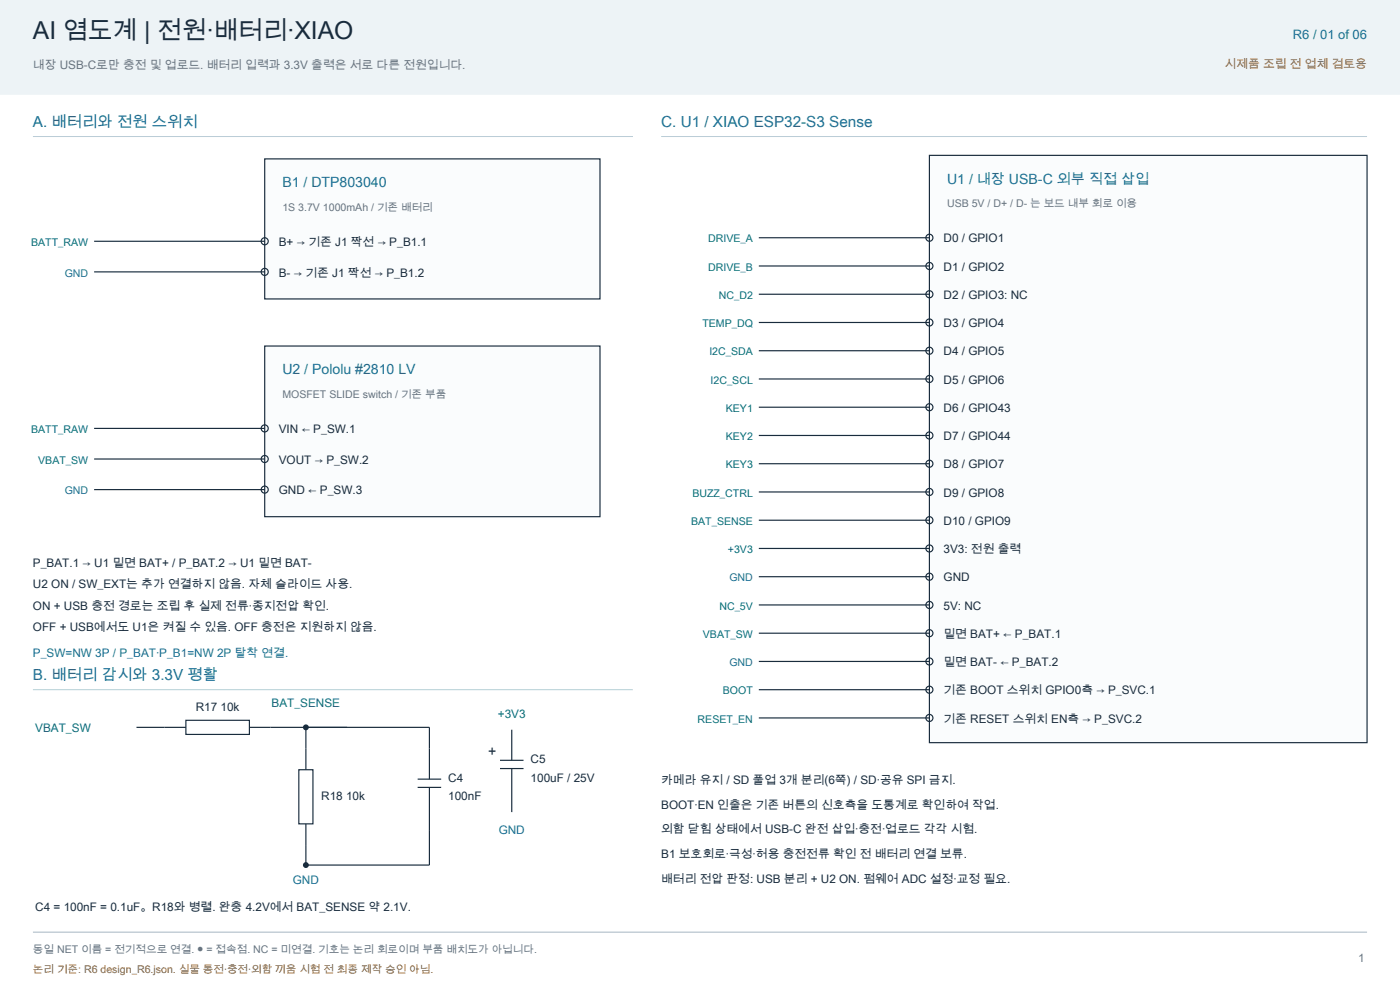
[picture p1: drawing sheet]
<svg xmlns="http://www.w3.org/2000/svg" width="420mm" height="297mm" viewBox="0 0 420 297" stroke-linecap="round" stroke-linejoin="round" font-family="sans-serif">
<defs><g id="words">
<text font-size="7.4" fill="#192c3d" x="9.9" y="11.6">AI 염도계 | 전원·배터리·XIAO</text>
<g font-size="4.6" fill="#186a99">
<text x="9.9" y="38.1">A. 배터리와 전원 스위치</text>
<text x="198.3" y="38.1">C. U1 / XIAO ESP32-S3 Sense</text>
<text x="9.9" y="203.9">B. 배터리 감시와 3.3V 평활</text>
</g>
<g font-size="4.2" fill="#186a99">
<text x="84.7" y="56.1">B1 / DTP803040</text>
<text x="284" y="55">U1 / 내장 USB-C 외부 직접 삽입</text>
<text x="84.7" y="112.2">U2 / Pololu #2810 LV</text>
</g>
<text font-size="4.2" fill="#192c3d" x="146.4" y="226.5">+</text>
<text font-size="3.9" fill="#186a99" x="387.7" y="11.6">R6 / 01 of 06</text>
<g font-size="3.5" fill="#637383">
<text x="9.9" y="20.8">내장 USB-C로만 충전 및 업로드. 배터리 입력과 3.3V 출력은 서로 다른 전원입니다.</text>
<text x="407.3" y="288.2">1</text>
</g>
<text font-size="3.5" fill="#a35c10" x="367.2" y="20.5">시제품 조립 전 업체 검토용</text>
<g font-size="3.5" fill="#192c3d">
<text x="83.6" y="73.7">B+ → 기존 J1 짝선 → P_B1.1</text>
<text x="282.9" y="72.7">D0 / GPIO1</text>
<text x="83.6" y="82.9">B- → 기존 J1 짝선 → P_B1.2</text>
<text x="282.9" y="81.1">D1 / GPIO2</text>
<text x="282.9" y="89.6">D2 / GPIO3: NC</text>
<text x="282.9" y="98.1">D3 / GPIO4</text>
<text x="282.9" y="106.5">D4 / GPIO5</text>
<text x="282.9" y="115">D5 / GPIO6</text>
<text x="282.9" y="123.5">D6 / GPIO43</text>
<text x="83.6" y="129.8">VIN ← P_SW.1</text>
<text x="282.9" y="131.9">D7 / GPIO44</text>
<text x="83.6" y="139">VOUT → P_SW.2</text>
<text x="282.9" y="140.4">D8 / GPIO7</text>
<text x="83.6" y="148.2">GND ← P_SW.3</text>
<text x="282.9" y="148.9">D9 / GPIO8</text>
<text x="282.9" y="157.3">D10 / GPIO9</text>
<text x="282.9" y="165.8">3V3: 전원 출력</text>
<text x="9.9" y="170">P_BAT.1 → U1 밑면 BAT+ / P_BAT.2 → U1 밑면 BAT-</text>
<text x="9.9" y="176.4">U2 ON / SW_EXT는 추가 연결하지 않음. 자체 슬라이드 사용.</text>
<text x="282.9" y="174.3">GND</text>
<text x="9.9" y="182.7">ON + USB 충전 경로는 조립 후 실제 전류·종지전압 확인.</text>
<text x="282.9" y="182.7">5V: NC</text>
<text x="9.9" y="189.1">OFF + USB에서도 U1은 켜질 수 있음. OFF 충전은 지원하지 않음.</text>
<text x="282.9" y="191.2">밑면 BAT+ ← P_BAT.1</text>
<text x="282.9" y="199.7">밑면 BAT- ← P_BAT.2</text>
<text x="282.9" y="208.1">기존 BOOT 스위치 GPIO0측 → P_SVC.1</text>
<text x="58.7" y="213.1">R17 10k</text>
<text x="282.9" y="216.6">기존 RESET 스위치 EN측 → P_SVC.2</text>
<text x="159.1" y="228.6">C5</text>
<text x="96.3" y="239.9">R18 10k</text>
<text x="134.4" y="234.2">C4</text>
<text x="134.4" y="239.9">100nF</text>
<text x="159.1" y="234.2">100uF / 25V</text>
<text x="198.3" y="234.9">카메라 유지 / SD 풀업 3개 분리(6쪽) / SD·공유 SPI 금지.</text>
<text x="198.3" y="242.4">BOOT·EN 인출은 기존 버튼의 신호측을 도통계로 확인하여 작업.</text>
<text x="198.3" y="249.8">외함 닫힘 상태에서 USB-C 완전 삽입·충전·업로드 각각 시험.</text>
<text x="198.3" y="257.2">B1 보호회로·극성·허용 충전전류 확인 전 배터리 연결 보류.</text>
<text x="198.3" y="264.6">배터리 전압 판정: USB 분리 + U2 ON. 펌웨어 ADC 설정·교정 필요.</text>
<text x="10.6" y="273">C4 = 100nF = 0.1uF。R18와 병렬. 완충 4.2V에서 BAT_SENSE 약 2.1V.</text>
</g>
<g font-size="3.5" fill="#186a99">
<text x="9.9" y="196.8">P_SW=NW 3P / P_BAT·P_B1=NW 2P 탈착 연결.</text>
<text x="149.5" y="250.1">GND</text>
<text x="87.8" y="264.9">GND</text>
</g>
<g font-size="3.5" fill="#08786b">
<text x="81.4" y="212">BAT_SENSE</text>
<text x="149.3" y="215.2">+3V3</text>
<text x="10.6" y="219.4">VBAT_SW</text>
</g>
<g font-size="3.2" fill="#637383">
<text x="84.7" y="63.1">1S 3.7V 1000mAh / 기존 배터리</text>
<text x="284" y="62.1">USB 5V / D+ / D- 는 보드 내부 회로 이용</text>
<text x="84.7" y="119.2">MOSFET SLIDE switch / 기존 부품</text>
<text x="9.9" y="285.7">동일 NET 이름 = 전기적으로 연결. ● = 접속점. NC = 미연결. 기호는 논리 회로이며 부품 배치도가 아닙니다.</text>
</g>
<g font-size="3.2" fill="#08786b">
<text x="9.3" y="73.7">BATT_RAW</text>
<text x="212.4" y="72.7">DRIVE_A</text>
<text x="212.4" y="81.1">DRIVE_B</text>
<text x="215.5" y="89.6">NC_D2</text>
<text x="210.6" y="98.1">TEMP_DQ</text>
<text x="212.7" y="106.5">I2C_SDA</text>
<text x="213.1" y="115">I2C_SCL</text>
<text x="217.7" y="123.5">KEY1</text>
<text x="9.3" y="129.8">BATT_RAW</text>
<text x="217.7" y="131.9">KEY2</text>
<text x="11.5" y="139">VBAT_SW</text>
<text x="217.7" y="140.4">KEY3</text>
<text x="207.6" y="148.9">BUZZ_CTRL</text>
<text x="207.3" y="157.3">BAT_SENSE</text>
<text x="218.3" y="165.8">+3V3</text>
<text x="215.7" y="182.7">NC_5V</text>
<text x="210.8" y="191.2">VBAT_SW</text>
<text x="216.8" y="208.1">BOOT</text>
<text x="209.2" y="216.6">RESET_EN</text>
</g>
<g font-size="3.2" fill="#186a99">
<text x="19.4" y="82.9">GND</text>
<text x="19.4" y="148.2">GND</text>
<text x="218.7" y="174.3">GND</text>
<text x="218.7" y="199.7">GND</text>
</g>
<text font-size="3.2" fill="#a35c10" x="9.9" y="291.7">논리 기준: R6 design_R6.json. 실물 통전·충전·외함 끼움 시험 전 최종 제작 승인 아님.</text>
</g></defs>
<path d="M0 0h419.8v28.2h-419.8z" fill-rule="evenodd" fill="#edf3f6" stroke="#edf3f6" stroke-width=".35"/>
<path d="M9.9 40.9h179.9" fill="none" stroke="#b9ccd7" stroke-width=".3"/>
<path d="M79.4 47.6h100.5v42h-100.5z" fill-rule="evenodd" fill="#fafcfd" stroke="#192c3d" stroke-width=".35"/>
<g fill="none" stroke="#192c3d" stroke-width=".35">
<path d="M28.2 72.3h51.2M28.2 81.5h51.2"/>
<circle cx="79.4" cy="72.3" r="1.06"/>
<circle cx="79.4" cy="81.5" r="1.06"/>
</g>
<path d="M79.4 103.7h100.5v51.2h-100.5z" fill-rule="evenodd" fill="#fafcfd" stroke="#192c3d" stroke-width=".35"/>
<g fill="none" stroke="#192c3d" stroke-width=".35">
<path d="M28.2 128.4h51.2M28.2 137.6h51.2M28.2 146.8h51.2M40.9 218h14.8M55.7 215.9h19.1v4.2h-19.1zM74.8 218h29.3"/>
<circle cx="79.4" cy="137.6" r="1.06"/>
<circle cx="79.4" cy="128.4" r="1.06"/>
<circle cx="79.4" cy="146.8" r="1.06"/>
</g>
<path d="M9.9 206.7h179.9" fill="none" stroke="#b9ccd7" stroke-width=".3"/>
<circle cx="91.7" cy="218" r=".88" fill="#192c3d"/>
<path d="M89.6 230.7h4.2v16.2h-4.2zM91.7 230.7v-12.7h37.1v15.5M125.2 233.5h7.1M125.2 236h7.1M128.8 236v23.3h-37.1v-12.4" fill="none" stroke="#192c3d" stroke-width=".35"/>
<circle cx="91.7" cy="259.3" r=".88" fill="#192c3d"/>
<path d="M153.5 218.7v9.2M149.9 227.9h7.1M149.9 230.4h7.1M153.5 230.4v13" fill="none" stroke="#192c3d" stroke-width=".35"/>
<path d="M198.3 40.9h211.6" fill="none" stroke="#b9ccd7" stroke-width=".3"/>
<path d="M278.7 46.6h131.2v176h-131.2z" fill-rule="evenodd" fill="#fafcfd" stroke="#192c3d" stroke-width=".35"/>
<g fill="none" stroke="#192c3d" stroke-width=".35">
<path d="M227.5 71.3h51.2M227.5 79.7h51.2M227.5 88.2h51.2M227.5 96.7h51.2M227.5 105.1h51.2M227.5 113.6h51.2M227.5 122.1h51.2M227.5 130.5h51.2M227.5 139h51.2M227.5 147.5h51.2M227.5 155.9h51.2M227.5 164.4h51.2"/>
<path d="M227.5 172.9h51.2M227.5 181.3h51.2M227.5 189.8h51.2M227.5 198.3h51.2M227.5 206.7h51.2M227.5 215.2h51.2"/>
<circle cx="278.7" cy="71.3" r="1.06"/>
<circle cx="278.7" cy="79.7" r="1.06"/>
<circle cx="278.7" cy="88.2" r="1.06"/>
<circle cx="278.7" cy="96.7" r="1.06"/>
<circle cx="278.7" cy="113.6" r="1.06"/>
<circle cx="278.7" cy="105.1" r="1.06"/>
<circle cx="278.7" cy="130.5" r="1.06"/>
<circle cx="278.7" cy="122.1" r="1.06"/>
<circle cx="278.7" cy="139" r="1.06"/>
<circle cx="278.7" cy="147.5" r="1.06"/>
<circle cx="278.7" cy="155.9" r="1.06"/>
<circle cx="278.7" cy="164.4" r="1.06"/>
<circle cx="278.7" cy="172.9" r="1.06"/>
<circle cx="278.7" cy="198.3" r="1.06"/>
<circle cx="278.7" cy="189.8" r="1.06"/>
<circle cx="278.7" cy="181.3" r="1.06"/>
<circle cx="278.7" cy="215.2" r="1.06"/>
<circle cx="278.7" cy="206.7" r="1.06"/>
</g>
<path d="M9.9 279.4h400" fill="none" stroke="#a7b6c2" stroke-width=".3"/>
<use href="#words"/>
</svg>
